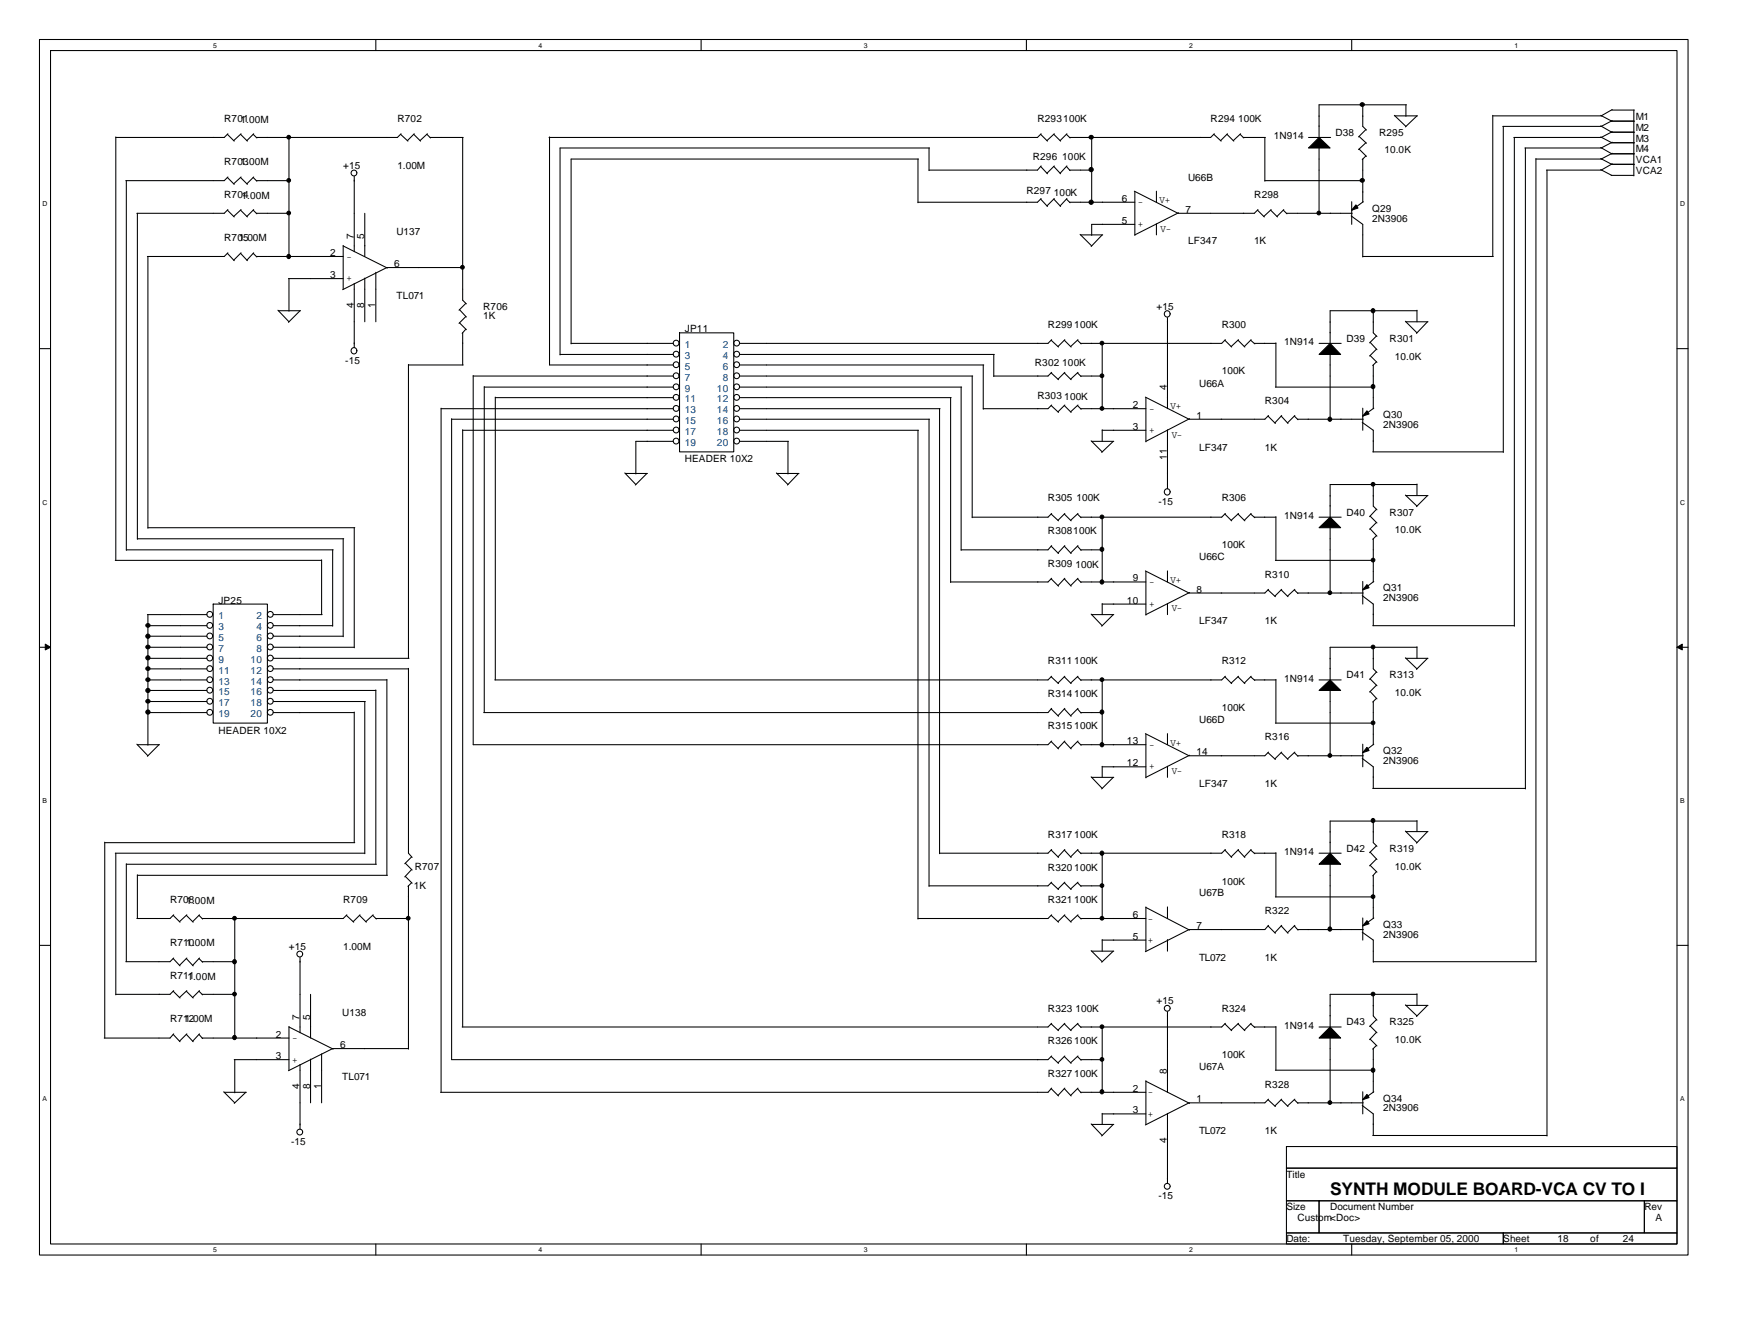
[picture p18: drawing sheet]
<svg xmlns="http://www.w3.org/2000/svg" width="279mm" height="216mm" viewBox="0 0 279 216" stroke-linecap="round" stroke-linejoin="round" font-family="sans-serif">
<defs><g id="words">
<text font-size="2.8" x="214" y="192.1">SYNTH MODULE BOARD-VCA CV TO I</text>
<g font-size="1.6">
<text x="36.1" y="19.6">R701.00M</text>
<text x="39.1" y="19.6">1</text>
<text x="63.9" y="19.6">R702</text>
<text x="166.9" y="19.6">R293100K</text>
<text x="194.7" y="19.6">R294</text>
<text x="199.1" y="19.6">100K</text>
<text x="204.9" y="22.4">1N914</text>
<text x="214.8" y="21.8">D38</text>
<text x="221.8" y="21.8">R295</text>
<text x="263.1" y="19.2">M1</text>
<text x="263.1" y="21">M2</text>
<text x="263.1" y="22.8">M3</text>
<text x="36.1" y="26.6">R701.00M</text>
<text x="39.1" y="26.6">3</text>
<text x="55.2" y="27.1">+15</text>
<text x="63.9" y="27.1">1.00M</text>
<text x="166.1" y="25.7">R296</text>
<text x="170.9" y="25.7">100K</text>
<text x="191.1" y="29">U66B</text>
<text x="222.7" y="24.6">10.0K</text>
<text x="263.1" y="24.5">M4</text>
<text x="263.1" y="26.2">VCA1</text>
<text x="263.1" y="27.9">VCA2</text>
<text x="36.1" y="31.8">R701.00M</text>
<text x="39.1" y="31.8">4</text>
<text x="165.1" y="31.2">R297</text>
<text x="169.5" y="31.5">100K</text>
<text x="180.4" y="36">5</text>
<text x="180.4" y="32.4">6</text>
<text x="183" y="33">-</text>
<text x="186.5" y="32.7">V+</text>
<text x="190.7" y="34.2">7</text>
<text x="201.8" y="31.8">R298</text>
<text x="220.7" y="34">Q29</text>
<text x="220.7" y="35.6">2N3906</text>
<text x="36.1" y="38.8">R701.00M</text>
<text x="39.1" y="38.8">5</text>
<text x="53.1" y="41.1">2</text>
<text x="55.7" y="41.7">-</text>
<text x="56.9" y="38.4" transform="rotate(-90 56.9 38.4)">7</text>
<text x="58.6" y="38.4" transform="rotate(-90 58.6 38.4)">5</text>
<text x="63.8" y="37.8">U137</text>
<text x="183" y="36.5">+</text>
<text x="186.7" y="37.3">V-</text>
<text x="191.1" y="39.3">LF347</text>
<text x="201.8" y="39.3">1K</text>
<text x="53.1" y="44.7">3</text>
<text x="55.7" y="45.2">+</text>
<text x="63.4" y="42.9">6</text>
<text x="56.9" y="49.4" transform="rotate(-90 56.9 49.4)">4</text>
<text x="58.6" y="49.4" transform="rotate(-90 58.6 49.4)">8</text>
<text x="60.4" y="49.4" transform="rotate(-90 60.4 49.4)">1</text>
<text x="63.8" y="48">TL071</text>
<text x="77.7" y="49.8">R706</text>
<text x="77.7" y="51.3">1K</text>
<text x="110.2" y="53.4">JP11</text>
<text x="168.6" y="52.7">R299</text>
<text x="172.8" y="52.7">100K</text>
<text x="186" y="49.8">+15</text>
<text x="196.5" y="52.7">R300</text>
<text x="55.5" y="58.5">-15</text>
<text x="166.5" y="58.8">R302</text>
<text x="170.9" y="58.8">100K</text>
<text x="206.6" y="55.5">1N914</text>
<text x="216.6" y="55">D39</text>
<text x="223.5" y="55">R301</text>
<text x="224.4" y="57.8">10.0K</text>
<text x="166.9" y="64.1">R303</text>
<text x="171.2" y="64.3">100K</text>
<text x="182.2" y="65.6">2</text>
<text x="187.7" y="62.7" transform="rotate(-90 187.7 62.7)">4</text>
<text x="188.3" y="65.8">V+</text>
<text x="192.9" y="62.1">U66A</text>
<text x="196.5" y="60.2">100K</text>
<text x="203.5" y="64.9">R304</text>
<text x="182.2" y="69.1">3</text>
<text x="184.8" y="69.7">+</text>
<text x="184.8" y="66.2">-</text>
<text x="188.5" y="70.4">V-</text>
<text x="192.4" y="67.3">1</text>
<text x="222.5" y="67.2">Q30</text>
<text x="222.5" y="68.7">2N3906</text>
<text x="110.2" y="74.3">HEADER 10X2</text>
<text x="187.7" y="73.9" transform="rotate(-90 187.7 73.9)">11</text>
<text x="192.9" y="72.5">LF347</text>
<text x="203.5" y="72.5">1K</text>
<text x="168.6" y="80.6">R305</text>
<text x="173.1" y="80.6">100K</text>
<text x="186.4" y="81.2">-15</text>
<text x="196.5" y="80.6">R306</text>
<text x="206.6" y="83.4">1N914</text>
<text x="216.6" y="82.9">D40</text>
<text x="223.5" y="82.9">R307</text>
<text x="168.6" y="85.9">R308100K</text>
<text x="196.5" y="88.1">100K</text>
<text x="224.4" y="85.7">10.0K</text>
<text x="168.6" y="91.1">R309</text>
<text x="173" y="91.3">100K</text>
<text x="182.2" y="93.5">9</text>
<text x="184.8" y="94.1">-</text>
<text x="188.3" y="93.7">V+</text>
<text x="192.4" y="95.2">8</text>
<text x="192.9" y="90.1">U66C</text>
<text x="203.5" y="92.9">R310</text>
<text x="222.5" y="95.1">Q31</text>
<text x="35.1" y="97">JP25</text>
<text x="181.3" y="97">10</text>
<text x="184.8" y="97.5">+</text>
<text x="188.5" y="98.3">V-</text>
<text x="192.9" y="100.3">LF347</text>
<text x="203.5" y="100.3">1K</text>
<text x="222.5" y="96.7">2N3906</text>
<text x="168.6" y="106.8">R311</text>
<text x="172.8" y="106.8">100K</text>
<text x="196.5" y="106.8">R312</text>
<text x="168.6" y="112">R314</text>
<text x="172.8" y="112">100K</text>
<text x="206.6" y="109.6">1N914</text>
<text x="216.6" y="109.1">D41</text>
<text x="223.5" y="109.1">R313</text>
<text x="224.4" y="111.8">10.0K</text>
<text x="35.1" y="117.9">HEADER 10X2</text>
<text x="168.6" y="117.3">R315</text>
<text x="172.8" y="117.3">100K</text>
<text x="181.3" y="119.6">13</text>
<text x="188.3" y="119.9">V+</text>
<text x="192.9" y="116.2">U66D</text>
<text x="196.5" y="114.3">100K</text>
<text x="203.5" y="119">R316</text>
<text x="181.3" y="123.2">12</text>
<text x="184.8" y="123.7">+</text>
<text x="184.8" y="120.2">-</text>
<text x="188.5" y="124.5">V-</text>
<text x="192.4" y="121.4">14</text>
<text x="222.5" y="121.2">Q32</text>
<text x="222.5" y="122.9">2N3906</text>
<text x="192.9" y="126.5">LF347</text>
<text x="203.5" y="126.5">1K</text>
<text x="168.6" y="134.7">R317</text>
<text x="172.8" y="134.7">100K</text>
<text x="196.5" y="134.7">R318</text>
<text x="206.6" y="137.5">1N914</text>
<text x="216.6" y="137">D42</text>
<text x="223.5" y="137">R319</text>
<text x="66.5" y="142.9">1K</text>
<text x="66.7" y="139.8">R707</text>
<text x="168.6" y="140">R320</text>
<text x="172.8" y="140">100K</text>
<text x="196.5" y="142.2">100K</text>
<text x="224.4" y="139.8">10.0K</text>
<text x="27.3" y="145.2">R701.00M</text>
<text x="30.4" y="145.2">8</text>
<text x="55.2" y="145.2">R709</text>
<text x="168.6" y="145.2">R321</text>
<text x="172.8" y="145.2">100K</text>
<text x="182.2" y="147.6">6</text>
<text x="184.7" y="148.2">-</text>
<text x="192.4" y="149.4">7</text>
<text x="192.9" y="144.1">U67B</text>
<text x="203.5" y="146.9">R322</text>
<text x="222.5" y="149.2">Q33</text>
<text x="27.3" y="152.1">R711.00M</text>
<text x="30.4" y="152.1">0</text>
<text x="46.5" y="152.7">+15</text>
<text x="55.2" y="152.7">1.00M</text>
<text x="182.2" y="151">5</text>
<text x="184.7" y="151.6">+</text>
<text x="192.9" y="154.4">TL072</text>
<text x="203.5" y="154.4">1K</text>
<text x="222.5" y="150.8">2N3906</text>
<text x="27.3" y="157.4">R711.00M</text>
<text x="30.4" y="157.4">1</text>
<text x="186" y="161.4">+15</text>
<text x="27.3" y="164.3">R711.00M</text>
<text x="30.4" y="164.3">2</text>
<text x="44.4" y="166.8">2</text>
<text x="47" y="167.3">-</text>
<text x="48.2" y="163.9" transform="rotate(-90 48.2 163.9)">7</text>
<text x="49.9" y="163.9" transform="rotate(-90 49.9 163.9)">5</text>
<text x="55" y="163.3">U138</text>
<text x="168.6" y="162.6">R323</text>
<text x="168.6" y="167.8">R326</text>
<text x="172.8" y="167.8">100K</text>
<text x="173" y="162.6">100K</text>
<text x="196.5" y="162.6">R324</text>
<text x="206.6" y="165.4">1N914</text>
<text x="216.6" y="164.8">D43</text>
<text x="223.5" y="164.8">R325</text>
<text x="224.4" y="167.6">10.0K</text>
<text x="44.4" y="170.3">3</text>
<text x="47" y="170.9">+</text>
<text x="54.7" y="168.5">6</text>
<text x="55" y="173.6">TL071</text>
<text x="168.6" y="173.1">R327</text>
<text x="172.8" y="173.1">100K</text>
<text x="187.7" y="172.6" transform="rotate(-90 187.7 172.6)">8</text>
<text x="192.9" y="172">U67A</text>
<text x="196.5" y="170.1">100K</text>
<text x="48.2" y="175" transform="rotate(-90 48.2 175)">4</text>
<text x="49.9" y="175" transform="rotate(-90 49.9 175)">8</text>
<text x="51.6" y="175" transform="rotate(-90 51.6 175)">1</text>
<text x="182.2" y="175.5">2</text>
<text x="182.2" y="179">3</text>
<text x="184.7" y="179.6">+</text>
<text x="184.7" y="176">-</text>
<text x="192.4" y="177.2">1</text>
<text x="203.5" y="174.8">R328</text>
<text x="222.5" y="177.1">Q34</text>
<text x="222.5" y="178.6">2N3906</text>
<text x="46.8" y="184.1">-15</text>
<text x="187.7" y="183.7" transform="rotate(-90 187.7 183.7)">4</text>
<text x="192.9" y="182.3">TL072</text>
<text x="203.5" y="182.3">1K</text>
<text x="206.9" y="189.3">Title</text>
<text x="186.4" y="192.8">-15</text>
<text x="206.9" y="194.6">Size</text>
<text x="208.7" y="196.3">Custom&lt;Doc&gt;</text>
<text x="214" y="194.6">Document Number</text>
<text x="264.5" y="194.6">Rev</text>
<text x="266.3" y="196.3">A</text>
<text x="206.9" y="199.7">Date:</text>
<text x="216.1" y="199.7">Tuesday, September 05, 2000</text>
<text x="241.8" y="199.7">Sheet</text>
<text x="250.5" y="199.7">18</text>
<text x="255.8" y="199.7">of</text>
<text x="261" y="199.7">24</text>
</g>
<g font-size="1.6" fill="#004080">
<text x="110.2" y="56">1</text>
<text x="110.2" y="57.7">3</text>
<text x="110.2" y="59.4">5</text>
<text x="116.2" y="56">2</text>
<text x="116.2" y="57.7">4</text>
<text x="116.2" y="59.4">6</text>
<text x="110.2" y="61.2">7</text>
<text x="110.2" y="63">9</text>
<text x="110.2" y="64.7">11</text>
<text x="115.3" y="63">10</text>
<text x="115.3" y="64.7">12</text>
<text x="116.2" y="61.2">8</text>
<text x="110.2" y="66.5">13</text>
<text x="110.2" y="68.2">15</text>
<text x="110.2" y="69.9">17</text>
<text x="110.2" y="71.7">19</text>
<text x="115.3" y="66.5">14</text>
<text x="115.3" y="68.2">16</text>
<text x="115.3" y="69.9">18</text>
<text x="115.3" y="71.7">20</text>
<text x="35.1" y="99.6">1</text>
<text x="35.1" y="101.3">3</text>
<text x="41.2" y="99.6">2</text>
<text x="41.2" y="101.3">4</text>
<text x="35.1" y="103">5</text>
<text x="35.1" y="104.8">7</text>
<text x="35.1" y="106.6">9</text>
<text x="40.3" y="106.6">10</text>
<text x="41.2" y="103">6</text>
<text x="41.2" y="104.8">8</text>
<text x="35.1" y="108.3">11</text>
<text x="35.1" y="110.1">13</text>
<text x="35.1" y="111.8">15</text>
<text x="35.1" y="113.5">17</text>
<text x="40.3" y="108.3">12</text>
<text x="40.3" y="110.1">14</text>
<text x="40.3" y="111.8">16</text>
<text x="40.3" y="113.5">18</text>
<text x="35.1" y="115.3">19</text>
<text x="40.3" y="115.3">20</text>
</g>
<g font-size="1.1">
<text x="34.3" y="7.7">5</text>
<text x="86.6" y="7.7">4</text>
<text x="138.9" y="7.7">3</text>
<text x="191.3" y="7.7">2</text>
<text x="243.6" y="7.7">1</text>
<text x="6.9" y="33.2">D</text>
<text x="270.3" y="33.2">D</text>
<text x="6.9" y="81.1">C</text>
<text x="270.3" y="81.1">C</text>
<text x="6.9" y="129.1">B</text>
<text x="270.3" y="129.1">B</text>
<text x="6.9" y="177">A</text>
<text x="270.3" y="177">A</text>
<text x="34.3" y="201.3">5</text>
<text x="86.6" y="201.3">4</text>
<text x="138.9" y="201.3">3</text>
<text x="191.3" y="201.3">2</text>
<text x="243.6" y="201.3">1</text>
</g>
</g></defs>
<g fill="none" stroke="#000" stroke-width=".17">
<path d="M6.3 6.3h265.2v195.5h-265.2zM8.1 8.1h261.6v191.9h-261.6zM60.5 6.3v1.8M112.8 6.3v1.8M165.1 6.3v1.8M217.4 6.3v1.8M219.2 16.8v3.5l.6 .6M224.3 18.5l1.8 1.8M224.4 18.6h3.6M226.1 16.8v1.9M226.2 16.8h-14v5.3M227.9 18.6l-1.8 1.8"/>
<path d="M240.1 18.6h17.5M240.1 18.5v22.7M257.5 18.5l1.7 1M259.2 19.5h3.7M259.2 17.7h3.7M259.3 17.6l-1.7 1M259.3 19.4l-1.7 .9h-15.9M262.8 17.7v10.6M18.6 22v68.1M20.3 29v59.5M22.1 34.3v52.4M36.6 33.8l1.1 1.1"/>
<path d="M36.6 28.5l1.1 1.1M36.6 21.6l1.1 1.1M36.7 33.7l-.6 .6h-14.1M36.7 28.4l-.6 .6h-15.9M36.7 21.5l-.6 .6h-17.5M38.7 33.8l1.1 1.1M38.7 28.5l1.1 1.1M38.7 21.6l1.1 1.1M38.8 33.7l-1.2 1.1M38.8 28.4l-1.2 1.1M38.8 21.5l-1.2 1.1M40.7 33.8l.6 .6"/>
<path d="M40.7 28.5l.6 .6M40.7 21.6l.6 .6M40.8 33.7l-1.1 1.1M40.8 28.4l-1.1 1.1M40.8 21.5l-1.1 1.1M41.2 34.3h5.4M41.2 29h5.4M46.5 22v19.3M55.2 39.5l7.1 3.6M55.2 39.5v7M57 28.4v12.1M57.4 27.8a.47 .47 0 0 0-.7-.4 .47 .47 0 0 0 0 .8 .47 .47 0 0 0 .7-.4"/>
<path d="M58.7 34.3v6.9M64.4 21.6l1.2 1.1M64.5 21.5l-.6 .6h-22.7M66.5 21.6l1.1 1.1M66.6 21.5l-1.1 1.1M68.7 21.6l.6 .6M68.7 21.5l-1.1 1.1M69.2 22.1h5.3M74.4 22.1v26.2l.6 .6M88.4 22v36.7h19.9M147.7 25.6v7M147.7 25.6h-55.8v29.7"/>
<path d="M149.4 23.8v3.6M149.5 23.8h-59.4v33.3M167.4 32l1.1 1.2M167.4 26.8l1.1 1.1M167.4 21.6l1.1 1.1M167.5 31.9l-.6 .6h-19.2M167.5 21.5l-.6 .6h-78.6M167.5 26.7l-.6 .6h-17.5M169.5 32l1.1 1.2M169.5 26.8l1.1 1.1M169.5 21.6l1.1 1.1M169.6 31.9l-1.2 1.2"/>
<path d="M169.6 26.7l-1.2 1.2M169.6 21.5l-1.2 1.1M171.5 32l.6 .6M171.5 26.8l.6 .6M171.5 21.6l.6 .6M171.6 31.9l-1.1 1.2M171.6 26.7l-1.1 1.2M171.6 21.5l-1.1 1.1M172 32.5h10.5M172 27.3h3.7M173.7 37.7l1.9 1.8M173.8 37.8h3.6"/>
<path d="M175.6 22.1v10.5M177.3 37.8l-1.8 1.8M182.5 30.7l7 3.6h12.3l.6-.6M182.5 30.8v7M182.5 36.1h-6.9v1.7M186 30.7v1.8M186 36v1.8M189.6 34.2l-7.1 3.6M195.2 21.6l1.2 1.1M195.3 21.5l-.6 .6h-22.7M197.4 21.6l1.1 1.1M197.4 21.5l-1.1 1.1"/>
<path d="M199.5 21.6l.6 .6M199.6 21.5l-1.2 1.1M200 22.1h3.5M202.3 33.8l1.1 1.1M203.5 29h15.8M203.5 22.1v7M204.4 33.8l1.1 1.1M204.5 33.7l-1.2 1.1M206.4 33.8l.6 .6M206.5 33.7l-1.1 1.1M206.9 34.3h10.6M210.5 22.1h3.5"/>
<path d="M212.2 23.7v10.7M217.3 34.7l1.9 1.4v5.2M217.4 32.4v3.7M218.6 21.9l1.2 1.1M218.6 24l1.2 1.1M219.2 25.6v6.9M219.3 32.4l-1.9 1.4M219.7 20.8l-1.2 1.2M219.7 22.9l-1.2 1.1M219.7 25.1l-.6 .6M241.8 20.3v52.4M243.6 22.1v78.6"/>
<path d="M245.4 23.8v103M247.1 25.5v129.1M247.1 25.6h10.5M248.8 27.3v155.3M257.5 20.2l1.7 1.1M257.5 22l1.7 .9M257.5 23.7l1.7 1M257.5 25.5l1.7 .9M257.5 27.3l1.7 .9M259.2 21.3h3.7M259.2 22.9h3.7M259.2 24.7h3.7"/>
<path d="M259.2 26.4h3.7M259.2 28.2h3.6M259.3 21.2l-1.7 .9h-14.1M259.3 26.3l-1.7 1h-8.8M259.3 22.9l-1.7 .9h-12.3M259.3 24.6l-1.7 1M6.3 56h1.8M23.8 41.2v43.7M36.6 40.7l1.1 1.2M36.7 40.6l-.6 .6h-12.4M38.7 40.7l1.1 1.2M38.8 40.6l-1.2 1.2"/>
<path d="M40.7 40.7l.6 .6M40.8 40.6l-1.1 1.2M41.2 41.2h14M44.7 49.9l1.8 1.8M44.8 50h3.5M46.4 44.8h8.8M46.5 44.8v5.2M48.3 50l-1.9 1.8M57 45.6v10.3M58.7 44.7v7M60.5 43.8v7.9M65.7 58.6v47.2"/>
<path d="M65.7 58.7h8.8M73.9 49.8l1.1 1.2M73.9 51.9l1.1 1.1M74.4 53.5v5.2M74.4 43h-12.2l-7.1 3.6M74.9 48.8l-1.1 1.1M74.9 50.9l-1.1 1.1M74.9 52.9l-.6 .7M90.1 57h18.2M91.9 55.2h16.4M109.2 55.1a.47 .47 0 0 0-.7-.4 .47 .47 0 0 0 0 .8 .47 .47 0 0 0 .7-.3M109.2 56.9a.47 .47 0 0 0-.7-.4 .47 .47 0 0 0 0 .8 .47 .47 0 0 0 .7-.4"/>
<path d="M109.2 58.6a.47 .47 0 0 0-.7-.4 .47 .47 0 0 0 0 .8 .47 .47 0 0 0 .7-.4M109.3 53.5h8.7v19.1h-8.7zM119 55.1a.47 .47 0 0 0-.7-.4 .47 .47 0 0 0 0 .8 .47 .47 0 0 0 .7-.3M119 56.9a.47 .47 0 0 0-.7-.4 .47 .47 0 0 0 0 .8 .47 .47 0 0 0 .7-.4M119 58.6a.47 .47 0 0 0-.7-.4 .47 .47 0 0 0 0 .8 .47 .47 0 0 0 .7-.4M119 57h40.9M119 58.7h39.2M158.2 58.7v7.1M159.9 57v3.5M169.1 54.7l1.2 1.1M169.1 59.9l1.2 1.1M169.2 54.6l-.6 .6h-49.6"/>
<path d="M169.2 59.9l-.6 .6h-8.7M171.2 54.7l1.1 1.1M171.2 59.9l1.1 1.1M171.3 54.6l-1.1 1.1M171.3 59.9l-1.1 1.1M173.3 54.7l.6 .6M173.3 59.9l.6 .6M173.4 54.6l-1.2 1.1M173.4 59.9l-1.2 1.1M177.3 55.1v10.7M187.8 51.1v14.6M197 54.7l1.1 1.1"/>
<path d="M197.1 54.6l-.6 .6h-22.7M199.1 54.7l1.1 1.1M199.2 54.6l-1.2 1.1M201.2 54.7l.6 .6M201.3 54.6l-1.1 1.1M201.8 55.2h3.4M205.2 55.1v7.1M212.2 55.2h3.5M214 56.9v10.6M219.2 41.2h21M220.4 55l1.1 1.2M220.4 57.2l1.1 1.1"/>
<path d="M220.9 50v3.5l.6 .6M220.9 58.7v7M221.4 54l-1.1 1.1M221.4 56.1l-1.1 1.1M221.4 58.2l-.6 .6M226.1 51.6l1.8 1.9M226.1 51.7h3.6M227.9 50h-13.9v5.2M227.9 49.9v1.8M229.6 51.7l-1.8 1.9M269.7 56h1.8M71 65.7h37.3"/>
<path d="M71 65.6v110M72.6 67.3v103h96l.6-.5M72.6 67.4h35.7M74.4 69.1v96M74.4 69.2h33.9M76.1 60.4v59.3h92.5l.6-.6M76.1 60.5h32.2M77.9 62.2h30.4M77.9 62.1v52.5M79.7 63.9h28.6M79.7 63.8v45.5M100.5 76l1.8 1.9"/>
<path d="M100.6 76.1h3.5M104.1 76.1l-1.9 1.9M108.3 71h-6v5.2M109.2 60.4a.47 .47 0 0 0-.7-.4 .47 .47 0 0 0 0 .8 .47 .47 0 0 0 .7-.4M109.2 62.1a.47 .47 0 0 0-.7-.3 .47 .47 0 0 0 0 .8 .47 .47 0 0 0 .7-.4M109.2 63.8a.47 .47 0 0 0-.7-.3 .47 .47 0 0 0 0 .8 .47 .47 0 0 0 .7-.4M109.2 65.6a.47 .47 0 0 0-.7-.4 .47 .47 0 0 0 0 .8 .47 .47 0 0 0 .7-.3M109.2 67.3a.47 .47 0 0 0-.7-.4 .47 .47 0 0 0 0 .8 .47 .47 0 0 0 .7-.3M109.2 69.1a.47 .47 0 0 0-.7-.4 .47 .47 0 0 0 0 .8 .47 .47 0 0 0 .7-.4M109.2 70.9a.47 .47 0 0 0-.7-.4 .47 .47 0 0 0 0 .8 .47 .47 0 0 0 .7-.4M119 60.4a.47 .47 0 0 0-.7-.4 .47 .47 0 0 0 0 .8 .47 .47 0 0 0 .7-.4M119 62.1a.47 .47 0 0 0-.7-.3 .47 .47 0 0 0 0 .8 .47 .47 0 0 0 .7-.4"/>
<path d="M119 63.8a.47 .47 0 0 0-.7-.3 .47 .47 0 0 0 0 .8 .47 .47 0 0 0 .7-.4M119 65.6a.47 .47 0 0 0-.7-.4 .47 .47 0 0 0 0 .8 .47 .47 0 0 0 .7-.3M119 67.3a.47 .47 0 0 0-.7-.4 .47 .47 0 0 0 0 .8 .47 .47 0 0 0 .7-.3M119 69.1a.47 .47 0 0 0-.7-.4 .47 .47 0 0 0 0 .8 .47 .47 0 0 0 .7-.4M119 70.9a.47 .47 0 0 0-.7-.4 .47 .47 0 0 0 0 .8 .47 .47 0 0 0 .7-.4M119 71h7.8M119 65.7h32.2M119 67.4h30.5M119 69.2h28.7M119 60.5h37.5M119 62.2h35.7M119 63.9h34"/>
<path d="M124.9 76l1.8 1.9M125 76.1h3.5M126.7 71v5.2M128.4 76.1l-1.7 1.9M147.7 69.2v78.5M149.4 67.4v75.1M151.1 65.7v71.5M152.9 63.9v29.7M154.6 62.2v26.3M156.4 60.5v22.7M169.1 65.2l1.2 1.1M169.2 65.1l-.6 .6h-10.4"/>
<path d="M171.2 65.2l1.1 1.1M171.3 65.1l-1.1 1.1M173.3 65.2l.6 .6M173.4 65.1l-1.2 1.1M173.8 65.7h10.5M173.8 60.5h3.6M175.5 70.9l1.8 1.7M175.6 71h3.6M177.3 69.2h7M177.3 69.1v1.9M179.1 71l-1.9 1.7M184.2 63.8l7.1 3.6h12.2l.5-.6"/>
<path d="M184.3 63.9v7.1M187.8 69.1v9.5M191.3 67.3l-7 3.7M204 66.9l1.1 1.2M205.1 62.2h15.8M206.1 66.9l1.1 1.2M206.2 66.8l-1.1 1.2M208.2 66.9l.6 .6M208.3 66.8l-1.2 1.2M208.7 67.4h10.6M219.1 67.9l1.8 1.3v3.4M219.2 65.6v3.6"/>
<path d="M220.8 72.6h21M220.9 77.9v3.5l.6 .6M221 65.6l-1.8 1.3M226.1 79.6l1.8 1.8M226.1 79.7h3.6M227.9 77.9h-13.9v5.2M227.9 77.8v1.9M229.6 79.7l-1.8 1.7M18.5 90.1h33.2M20.3 88.4h33.3M22.1 86.6h33.2M23.7 98.8h9.6"/>
<path d="M23.8 98.8v21M23.8 84.8h33.3M34.2 98.7a.47 .47 0 0 0-.7-.4 .47 .47 0 0 0 0 .8 .47 .47 0 0 0 .7-.3M34.3 97.1h8.7v19.1h-8.7zM43.9 98.7a.47 .47 0 0 0-.7-.4 .47 .47 0 0 0 0 .8 .47 .47 0 0 0 .7-.3M44 98.8h7.8M51.7 90v8.8M53.5 88.4v12.3M55.2 86.6v15.8M57 84.8v19.3M169.1 82.6l1.2 1.1M169.1 87.8l1.2 1.2"/>
<path d="M169.1 93l1.2 1.2M169.2 82.5l-.6 .6h-12.2M169.2 87.7l-.6 .7h-14M169.2 93l-.6 .6h-15.7M171.2 82.6l1.1 1.1M171.2 87.8l1.1 1.2M171.2 93l1.1 1.2M171.3 82.5l-1.1 1.2M171.3 87.7l-1.1 1.2M171.3 93l-1.1 1.1M173.3 82.6l.6 .6M173.3 87.8l.6 .7"/>
<path d="M173.3 93l.6 .6M173.4 82.5l-1.2 1.2M173.4 87.7l-1.2 1.2M173.4 93l-1.2 1.1M173.8 88.4h3.6M173.8 93.6h10.5M175.5 98.7l1.8 1.9M175.6 98.8h3.6M177.3 97.1h7M177.3 83.1v10.5M177.3 97v1.8M179.1 98.8l-1.9 1.9"/>
<path d="M184.2 91.8l7.1 3.5h12.2l.5-.6M184.3 91.9v7M187.8 91.8v1.8M187.8 97v1.8M191.3 95.2l-7 3.6M197 82.6l1.1 1.1M197.1 82.5l-.6 .6h-22.7M199.1 82.6l1.1 1.1M199.2 82.5l-1.2 1.2M201.2 82.6l.6 .6M201.3 82.5l-1.1 1.2M201.8 83.1h3.4"/>
<path d="M204 94.8l1.1 1.1M205.1 90.1h15.8M205.2 83.1v7M206.1 94.8l1.1 1.1M206.2 94.7l-1.1 1.1M208.2 94.8l.6 .6M208.3 94.7l-1.2 1.1M208.7 95.3h10.6M212.2 83.1h3.5M214 84.8v10.6M219.1 95.8l1.8 1.3v3.5M219.2 93.5v3.6"/>
<path d="M220.4 83l1.1 1.1M220.4 85l1.1 1.2M220.9 86.6v7M221 93.5l-1.8 1.3M221.4 81.9l-1.1 1.2M221.4 84l-1.1 1.1M221.4 86.1l-.6 .6M6.3 104.1h1.8M22 119.6l1.8 1.9M22.1 119.7h3.6M23.7 104.1h9.6M23.7 105.8h9.6"/>
<path d="M23.7 114.6h9.6M23.7 100.6h9.6M23.7 102.3h9.6M23.7 107.5h9.6M23.7 109.3h9.6M23.7 111h9.6M23.7 112.8h9.6M25.6 119.7l-1.9 1.9M34.2 100.5a.47 .47 0 0 0-.7-.4 .47 .47 0 0 0 0 .8 .47 .47 0 0 0 .7-.4M34.2 102.2a.47 .47 0 0 0-.7-.4 .47 .47 0 0 0 0 .8 .47 .47 0 0 0 .7-.4M34.2 104a.47 .47 0 0 0-.7-.4 .47 .47 0 0 0 0 .8 .47 .47 0 0 0 .7-.4M34.2 105.7a.47 .47 0 0 0-.7-.3 .47 .47 0 0 0 0 .8 .47 .47 0 0 0 .7-.4"/>
<path d="M34.2 107.4a.47 .47 0 0 0-.7-.3 .47 .47 0 0 0 0 .8 .47 .47 0 0 0 .7-.4M34.2 109.2a.47 .47 0 0 0-.7-.4 .47 .47 0 0 0 0 .8 .47 .47 0 0 0 .7-.3M34.2 110.9a.47 .47 0 0 0-.7-.4 .47 .47 0 0 0 0 .8 .47 .47 0 0 0 .7-.3M34.2 112.7a.47 .47 0 0 0-.7-.4 .47 .47 0 0 0 0 .8 .47 .47 0 0 0 .7-.4M34.2 114.5a.47 .47 0 0 0-.7-.4 .47 .47 0 0 0 0 .8 .47 .47 0 0 0 .7-.4M43.9 100.5a.47 .47 0 0 0-.7-.4 .47 .47 0 0 0 0 .8 .47 .47 0 0 0 .7-.4M43.9 102.2a.47 .47 0 0 0-.7-.4 .47 .47 0 0 0 0 .8 .47 .47 0 0 0 .7-.4M43.9 104a.47 .47 0 0 0-.7-.4 .47 .47 0 0 0 0 .8 .47 .47 0 0 0 .7-.4M43.9 105.7a.47 .47 0 0 0-.7-.3 .47 .47 0 0 0 0 .8 .47 .47 0 0 0 .7-.4M43.9 107.4a.47 .47 0 0 0-.7-.3 .47 .47 0 0 0 0 .8 .47 .47 0 0 0 .7-.4M43.9 109.2a.47 .47 0 0 0-.7-.4 .47 .47 0 0 0 0 .8 .47 .47 0 0 0 .7-.3M43.9 110.9a.47 .47 0 0 0-.7-.4 .47 .47 0 0 0 0 .8 .47 .47 0 0 0 .7-.3"/>
<path d="M43.9 112.7a.47 .47 0 0 0-.7-.4 .47 .47 0 0 0 0 .8 .47 .47 0 0 0 .7-.4M43.9 114.5a.47 .47 0 0 0-.7-.4 .47 .47 0 0 0 0 .8 .47 .47 0 0 0 .7-.4M44 104.1h13M44 105.8h21.8M44 114.6h13M44 100.6h9.5M44 102.3h11.2M44 107.5h21.7M44 109.3h18.2M44 111h16.5M44 112.8h14.8M57 114.5v21"/>
<path d="M58.7 112.8v24.4M60.5 110.9v28M62.2 109.2v31.5M65.7 107.4v29.8l.6 .6M169.1 114l1.2 1.1M169.1 119.2l1.2 1.2M169.1 108.8l1.2 1.1M169.2 108.7l-.6 .6h-89M169.2 113.9l-.6 .7h-90.8M171.2 114l1.1 1.1M171.2 119.2l1.1 1.2M171.2 108.8l1.1 1.1"/>
<path d="M171.3 113.9l-1.1 1.2M171.3 119.1l-1.1 1.2M171.3 108.7l-1.1 1.1M173.3 114l.6 .6M173.3 119.2l.6 .6M173.3 108.8l.6 .6M173.4 113.9l-1.2 1.2M173.4 119.1l-1.2 1.2M173.4 108.7l-1.2 1.1M173.8 119.7h10.5M173.8 114.6h3.6M177.3 109.2v10.6"/>
<path d="M184.2 117.9l7.1 3.6h12.2l.5-.6M184.3 118v7.1M187.8 117.9v1.8M197 108.8l1.1 1.1M197.1 108.7l-.6 .6h-22.7M199.1 108.8l1.1 1.1M199.2 108.7l-1.2 1.1M201.2 108.8l.6 .6M201.3 108.7l-1.1 1.1M201.8 109.3h3.4M205.1 116.2h15.8M205.2 109.2v7"/>
<path d="M212.2 109.3h3.5M214 110.9v10.7M219.2 119.6v3.7M220.4 109.1l1.1 1.1M220.4 111.2l1.1 1.2M220.8 100.6h22.8M220.9 104.1v3.4l.6 .6M220.9 112.8v6.9M221 119.6l-1.8 1.4M221.4 108l-1.1 1.2M221.4 110.2l-1.1 1.1M221.4 112.3l-.6 .6"/>
<path d="M226.1 105.7l1.8 1.8M226.1 105.8h3.6M227.9 104.1h-13.9v5.2M227.9 104v1.8M229.6 105.8l-1.8 1.8M269.7 104.1h1.8M16.8 135.4v31.5M16.8 135.5h40.3M18.5 137.2h40.2M18.6 137.2v22.7M20.3 138.9v15.7M20.3 138.9h40.2"/>
<path d="M65.2 138.8l1.1 1.1M66.2 137.8l-1.1 1.1M66.2 139.8l-1.1 1.2M169.1 136.7l1.2 1.1M169.2 136.6l-.6 .6h-17.5M171.2 136.7l1.1 1.1M171.3 136.6l-1.1 1.2M173.3 136.7l.6 .5M173.4 136.6l-1.2 1.2M175.5 124.9l1.8 1.8M175.6 125h3.6M177.3 123.3h7"/>
<path d="M177.3 123.2v1.8M177.3 137.1v10.6M179.1 125l-1.9 1.8M187.8 123.2v1.8M191.3 121.4l-7 3.6M197 136.7l1.1 1.1M197.1 136.6l-.6 .6h-22.7M199.1 136.7l1.1 1.1M199.2 136.6l-1.2 1.2M201.2 136.7l.6 .5M201.3 136.6l-1.1 1.2M201.8 137.2h3.4"/>
<path d="M204 121l1.1 1.1M205.2 137.1v7.1M206.1 121l1.1 1.1M206.2 120.9l-1.1 1.1M208.2 121l.6 .6M208.3 120.9l-1.2 1.1M208.7 121.5h10.6M212.2 137.2h3.5M214 138.9v10.6M219.1 121.9l1.8 1.4v3.4M220.4 137l1.1 1.2M220.4 139.1l1.1 1.1"/>
<path d="M220.8 126.7h24.6M220.9 132v3.5l.6 .6M221.4 136l-1.1 1.1M221.4 138.1l-1.1 1.1M226.1 133.6l1.8 1.9M226.1 133.7h3.6M227.9 132h-13.9v5.2M227.9 131.9v1.8M229.6 133.7l-1.8 1.9M6.3 152h1.8M22.1 140.6v7.1M22.1 140.7h40.2"/>
<path d="M27.9 154.1l1.1 1.2M27.9 147.2l1.1 1.1M27.9 159.3l1.1 1.1M27.9 154l-.6 .6h-7.1M27.9 147.1l-.6 .6h-5.3M27.9 159.3l-.6 .6h-8.7M30 154.1l1.1 1.2M30 147.2l1.1 1.1M30 159.3l1.1 1.1M30.1 154l-1.2 1.2M30.1 147.1l-1.2 1.1M30.1 159.3l-1.2 1.1"/>
<path d="M32 154.1l.6 .6M32 147.2l.6 .5M32 159.3l.6 .6M32.1 154l-1.1 1.2M32.1 147.1l-1.1 1.1M32.1 159.3l-1.1 1.1M32.5 154.6h5.3M32.5 159.9h5.3M37.8 147.6v19.4M48.3 153.9v12.1M48.7 153.3a.47 .47 0 0 0-.7-.3 .47 .47 0 0 0 0 .8 .47 .47 0 0 0 .7-.4M50 159.9v7"/>
<path d="M55.7 147.2l1.2 1.1M55.8 147.1l-.6 .6h-22.7M57.8 147.2l1.1 1.1M57.9 147.1l-1.1 1.1M59.9 147.2l.6 .5M60 147.1l-1.2 1.1M60.5 147.7h5.3M65.2 140.9l1.1 1.1M65.7 142.4v26.3M66.2 141.9l-.6 .6M169.1 141.9l1.2 1.1M169.1 147.2l1.2 1.1"/>
<path d="M169.2 147.1l-.6 .6h-20.9M169.2 141.8l-.6 .6h-19.2M171.2 141.9l1.1 1.1M171.2 147.2l1.1 1.1M171.3 141.8l-1.1 1.1M171.3 147.1l-1.1 1.1M173.3 141.9l.6 .6M173.3 147.2l.6 .5M173.4 141.8l-1.2 1.1M173.4 147.1l-1.2 1.1M173.8 147.7h10.5M173.8 142.4h3.6"/>
<path d="M175.5 152.8l1.8 1.8M175.6 152.9h3.6M177.3 151.1h7M177.3 151v1.9M179.1 152.9l-1.9 1.8M184.3 145.8v7.1M184.3 145.9l7 3.6M187.8 145.8v1.9M187.8 151v1.9M204 148.8l1.1 1.2M204 148.8l-.5 .6h-12.2l-7.1 3.6M205.1 144.2h15.8"/>
<path d="M206.1 148.8l1.1 1.2M206.2 148.8l-1.1 1.1M208.2 148.8l.6 .7M208.3 148.8l-1.2 1.1M208.7 149.4h10.6M219.1 149.9l1.8 1.2v3.6M219.2 147.6v3.5M220.9 154.6h26.2M220.9 140.7v7M220.9 159.9v3.4l.6 .7M221 147.6l-1.8 1.2M221.4 140.1l-.6 .7"/>
<path d="M227.9 159.9h-13.9v5.2M227.9 159.8v1.8M269.7 152h1.8M27.9 166.3l1.1 1.2M27.9 166.2l-.6 .7h-10.5M30 166.3l1.1 1.2M30.1 166.2l-1.2 1.2M32 166.3l.6 .7M32.1 166.2l-1.1 1.2M32.5 166.9h14M36 175.5l1.8 1.8M36.1 175.6h3.5"/>
<path d="M37.7 170.3h8.8M37.8 170.3v5.4M39.5 175.6l-1.8 1.8M46.5 165.1l7.1 3.6M46.5 165v7M48.3 171.1v10.4M50 170.3v7M51.7 169.4v7.9M65.7 168.6h-12.2l-7.1 3.5M169.1 164.6l1.2 1.1M169.1 169.8l1.2 1.1M169.1 175l1.2 1.2"/>
<path d="M169.2 174.9l-.6 .7h-97.7M169.2 164.5l-.6 .6h-94.3M171.2 164.6l1.1 1.1M171.2 169.8l1.1 1.1M171.2 175l1.1 1.2M171.3 164.5l-1.1 1.1M171.3 169.8l-1.1 1.1M171.3 174.9l-1.1 1.2M173.3 164.6l.6 .6M173.3 169.8l.6 .6M173.3 175l.6 .7M173.4 164.5l-1.2 1.1"/>
<path d="M173.4 169.8l-1.2 1.1M173.4 174.9l-1.2 1.2M173.8 175.6h10.5M173.8 170.3h3.6M177.3 179.1h7M177.3 165v10.7M177.3 179v1.8M184.3 173.7v7.1M184.3 173.8l7 3.6M187.8 162.6v13M187.8 179v11.2M188.2 162.1a.47 .47 0 0 0-.7-.4 .47 .47 0 0 0 0 .8 .47 .47 0 0 0 .7-.4"/>
<path d="M197 164.6l1.1 1.1M197.1 164.5l-.6 .6h-22.7M199.1 164.6l1.1 1.1M199.2 164.5l-1.2 1.1M201.2 164.6l.6 .6M201.3 164.5l-1.1 1.1M201.8 165.1h3.4M204 176.8l1.1 1.1M204 176.7l-.5 .6h-12.2l-7.1 3.5M205.1 172h15.8M205.2 165v7M206.1 176.8l1.1 1.1"/>
<path d="M206.2 176.7l-1.1 1.1M208.2 176.8l.6 .6M208.3 176.7l-1.2 1.1M208.7 177.3h10.6M212.2 165.1h3.5M214 166.8v10.6M219.1 177.7l1.8 1.4v3.4M219.2 175.5v3.6M220.4 164.9l1.1 1.1M220.4 167l1.1 1.1M220.9 168.6v7M221 175.5l-1.8 1.3"/>
<path d="M221.4 163.9l-1.1 1.1M221.4 165.9l-1.1 1.2M221.4 168.1l-.6 .6M226.1 161.5l1.8 1.8M226.1 161.6h3.6M229.6 161.6l-1.8 1.8M48.7 181.9a.47 .47 0 0 0-.7-.3 .47 .47 0 0 0 0 .8 .47 .47 0 0 0 .7-.4M60.5 200v1.8M112.8 200v1.8M165.1 200v1.8M175.5 180.7l1.8 1.8M175.6 180.8h3.6"/>
<path d="M179.1 180.8l-1.9 1.8M188.2 190.7a.47 .47 0 0 0-.7-.4 .47 .47 0 0 0 0 .8 .47 .47 0 0 0 .7-.4M206.9 184.3h62.8v3.5h-62.8zM206.9 187.8h62.8v5.2h-62.8zM206.9 193h5.3v5.2h-5.3zM206.9 198.2h34.9v1.8h-34.9zM212.2 193h52.3v5.2h-52.3zM217.4 200v1.8M220.8 182.5h28M241.8 198.2h27.9v1.8h-27.9zM264.5 193h5.2v5.2h-5.2z"/>
<circle cx="56.9" cy="56.4" r=".49"/>
<circle cx="187.7" cy="50.5" r=".49"/>
<circle cx="187.7" cy="79.1" r=".49"/>
</g>
<g fill="#000" stroke="#000" stroke-width=".16">
<path d="M7.3 103.5l.8 .6-.8 .4z" fill-rule="evenodd"/>
<path d="M269.7 104.1l.9-.6v1z" fill-rule="evenodd"/>
</g>
<g fill="#000" stroke="#000" stroke-width=".17">
<path d="M210.5 23.8l1.7-1.7 1.8 1.7z" fill-rule="evenodd"/>
<path d="M218.1 32.9l.3 .5-1 .4z" fill-rule="evenodd"/>
<path d="M214 55.2l1.6 1.8h-3.4z" fill-rule="evenodd"/>
<path d="M219.9 66l.3 .5-1 .4z" fill-rule="evenodd"/>
<path d="M212.2 84.8l1.8-1.7 1.6 1.7z" fill-rule="evenodd"/>
<path d="M219.9 94l.3 .5-1 .3z" fill-rule="evenodd"/>
<path d="M212.2 111l1.8-1.7 1.6 1.7z" fill-rule="evenodd"/>
<path d="M214 137.2l1.6 1.7h-3.4z" fill-rule="evenodd"/>
<path d="M219.9 120.1l.3 .5-1 .4z" fill-rule="evenodd"/>
<path d="M219.9 148l.3 .5-1 .3z" fill-rule="evenodd"/>
<path d="M214 165.1l1.6 1.8h-3.4z" fill-rule="evenodd"/>
<path d="M219.9 175.9l.3 .5-1 .4z" fill-rule="evenodd"/>
</g>
<g fill="#000" stroke="#000" stroke-width=".17">
<circle cx="219.1" cy="16.8" r=".32"/>
<circle cx="46.4" cy="22.1" r=".3"/>
<circle cx="46.4" cy="34.2" r=".3"/>
<circle cx="46.4" cy="29" r=".3"/>
<circle cx="175.5" cy="27.3" r=".34"/>
<circle cx="175.5" cy="32.5" r=".34"/>
<circle cx="175.5" cy="22.1" r=".32"/>
<circle cx="212.1" cy="34.2" r=".3"/>
<circle cx="219.1" cy="29" r=".32"/>
<circle cx="46.4" cy="41.2" r=".32"/>
<circle cx="74.4" cy="43" r=".3"/>
<circle cx="177.3" cy="55.2" r=".3"/>
<circle cx="220.8" cy="50" r=".32"/>
<circle cx="177.3" cy="65.7" r=".3"/>
<circle cx="177.3" cy="60.4" r=".3"/>
<circle cx="213.9" cy="67.4" r=".32"/>
<circle cx="220.8" cy="62.1" r=".32"/>
<circle cx="220.9" cy="77.9" r=".3"/>
<circle cx="177.2" cy="88.3" r=".32"/>
<circle cx="177.2" cy="93.6" r=".32"/>
<circle cx="177.3" cy="83.1" r=".3"/>
<circle cx="213.9" cy="95.3" r=".3"/>
<circle cx="220.9" cy="90" r=".3"/>
<circle cx="23.8" cy="111" r=".34"/>
<circle cx="23.8" cy="114.5" r=".34"/>
<circle cx="23.8" cy="102.3" r=".34"/>
<circle cx="23.8" cy="105.7" r=".34"/>
<circle cx="23.8" cy="100.5" r=".32"/>
<circle cx="23.8" cy="109.3" r=".32"/>
<circle cx="23.8" cy="112.7" r=".32"/>
<circle cx="23.8" cy="107.5" r=".32"/>
<circle cx="23.8" cy="104" r=".32"/>
<circle cx="177.2" cy="114.5" r=".32"/>
<circle cx="177.2" cy="119.7" r=".32"/>
<circle cx="177.3" cy="109.3" r=".3"/>
<circle cx="220.9" cy="104" r=".3"/>
<circle cx="220.9" cy="116.2" r=".3"/>
<circle cx="177.2" cy="137.2" r=".32"/>
<circle cx="213.9" cy="121.5" r=".3"/>
<circle cx="220.8" cy="131.9" r=".32"/>
<circle cx="37.7" cy="154.6" r=".32"/>
<circle cx="37.7" cy="159.8" r=".3"/>
<circle cx="37.7" cy="147.6" r=".3"/>
<circle cx="65.7" cy="147.6" r=".3"/>
<circle cx="177.3" cy="147.6" r=".3"/>
<circle cx="177.3" cy="142.4" r=".3"/>
<circle cx="213.9" cy="149.4" r=".32"/>
<circle cx="220.9" cy="144.1" r=".3"/>
<circle cx="220.9" cy="159.8" r=".3"/>
<circle cx="37.7" cy="166.8" r=".32"/>
<circle cx="177.2" cy="175.5" r=".32"/>
<circle cx="177.3" cy="170.3" r=".3"/>
<circle cx="177.3" cy="165.1" r=".3"/>
<circle cx="213.9" cy="177.2" r=".3"/>
<circle cx="220.8" cy="172" r=".32"/>
</g>
<use href="#words"/>
</svg>
